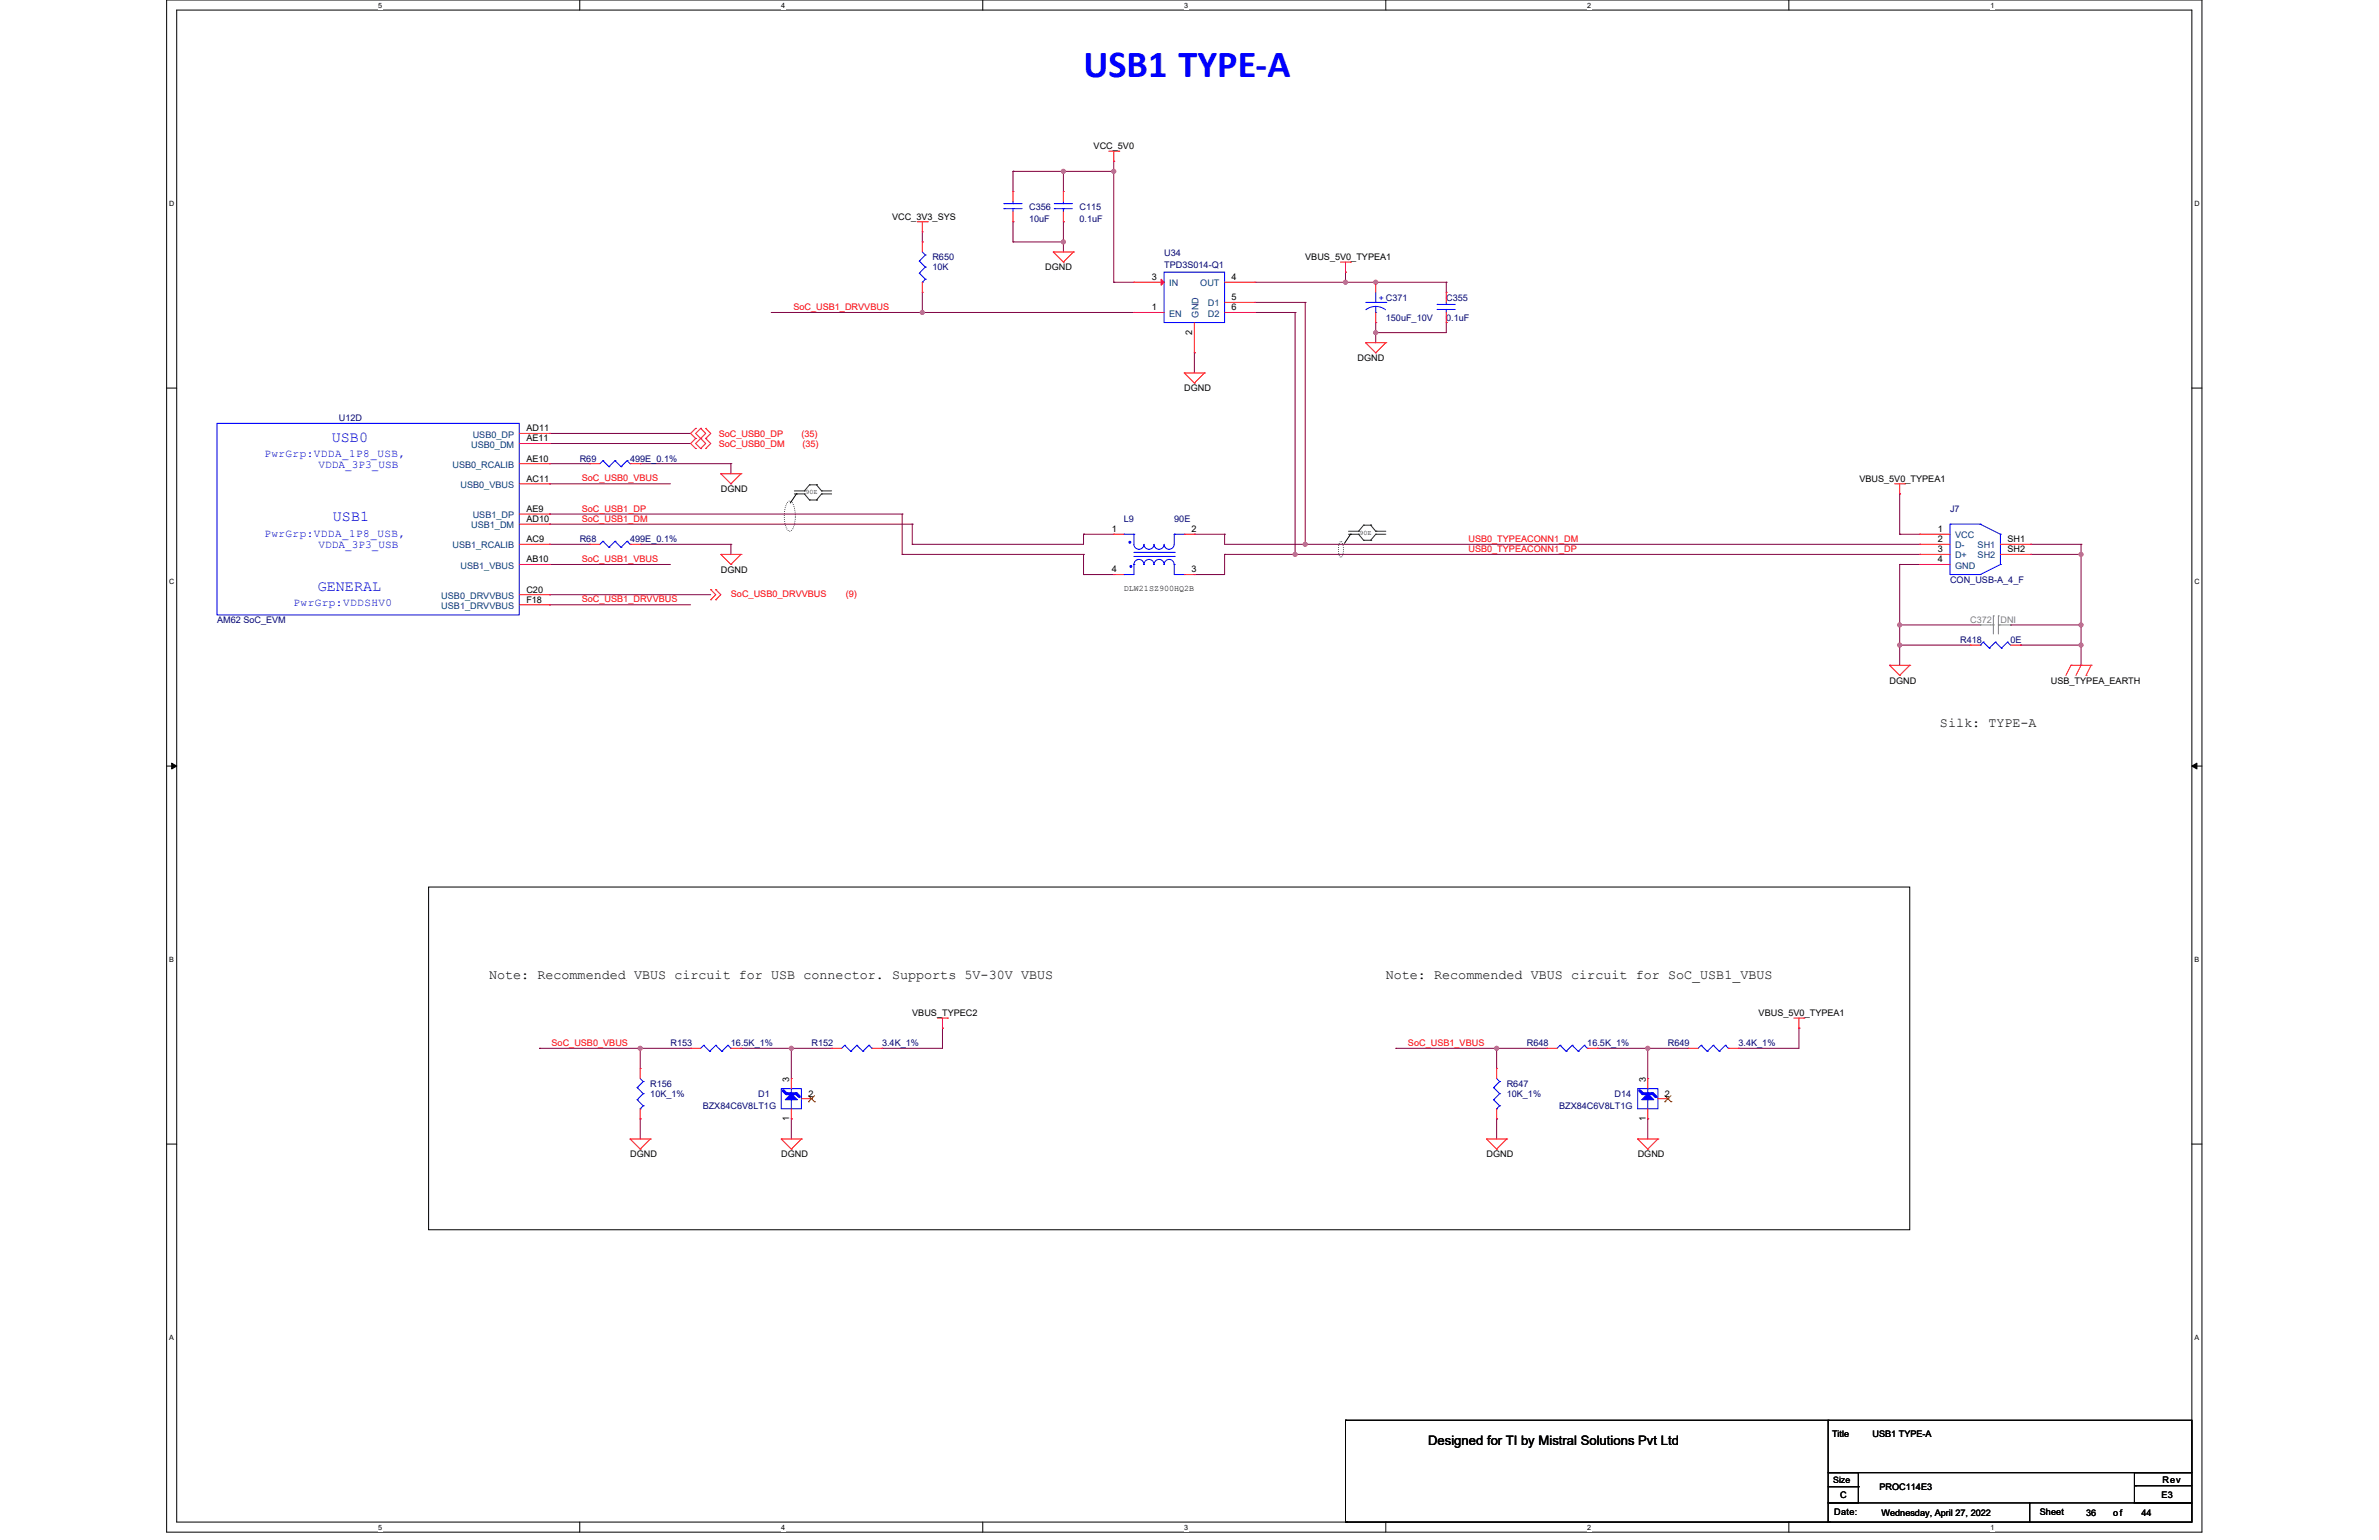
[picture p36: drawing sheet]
<svg xmlns="http://www.w3.org/2000/svg" width="432mm" height="279mm" viewBox="0 0 432 279" stroke-linecap="round" stroke-linejoin="round" font-family="sans-serif">
<defs><g id="words">
<text font-size="6.9" fill="#00f" x="196.7" y="13.9">USB1 TYPE-A</text>
<g font-size="2.7" fill="#00f">
<text x="60.2" y="80.2">USB0</text>
<text x="60.4" y="94.5">USB1</text>
<text x="57.7" y="107.3">GENERAL</text>
</g>
<g font-size="2.4">
<text x="352.1" y="131.9">Silk: TYPE-A</text>
<text x="88.8" y="177.6">Note: Recommended VBUS circuit for USB connector. Supports 5V-30V VBUS</text>
<text x="251.5" y="177.6">Note: Recommended VBUS circuit for SoC_USB1_VBUS</text>
<text x="259.2" y="262.2">Designed for TI by Mistral Solutions Pvt Ltd</text>
</g>
<g font-size="2" fill="#00f">
<text x="48" y="82.9">PwrGrp:VDDA_1P8_USB,</text>
<text x="57.8" y="84.9">VDDA_3P3_USB</text>
<text x="48" y="97.5">PwrGrp:VDDA_1P8_USB,</text>
<text x="57.8" y="99.5">VDDA_3P3_USB</text>
<text x="53.3" y="109.9">PwrGrp:VDDSHV0</text>
</g>
<g font-size="1.6">
<text x="198.5" y="27.1">VCC_5V0</text>
<text x="161.9" y="39.9">VCC_3V3_SYS</text>
<text x="236.9" y="47.2">VBUS_5V0_TYPEA1</text>
<text x="189.7" y="49">DGND</text>
<text x="209.1" y="50.8">3</text>
<text x="223.6" y="50.8">4</text>
<text x="209.1" y="56.3">1</text>
<text x="223.6" y="54.5">5</text>
<text x="223.6" y="56.3">6</text>
<text x="216.4" y="60.7" transform="rotate(-90 216.4 60.7)">2</text>
<text x="246.4" y="65.5">DGND</text>
<text x="215" y="71">DGND</text>
<text x="95.5" y="78.3">AD11</text>
<text x="95.5" y="83.8">AE10</text>
<text x="95.5" y="80.1">AE11</text>
<text x="95.5" y="87.4">AC11</text>
<text x="130.8" y="89.3">DGND</text>
<text x="337.5" y="87.4">VBUS_5V0_TYPEA1</text>
<text x="95.5" y="94.7">AD10</text>
<text x="95.5" y="92.9">AE9</text>
<text x="95.5" y="98.4">AC9</text>
<text x="201.8" y="96.6">1</text>
<text x="216.2" y="96.6">2</text>
<text x="351.7" y="96.6">1</text>
<text x="351.7" y="98.4">2</text>
<text x="351.7" y="100.2">3</text>
<text x="364.4" y="98.4">SH1</text>
<text x="364.4" y="100.2">SH2</text>
<text x="95.5" y="107.5">C20</text>
<text x="95.5" y="102">AB10</text>
<text x="130.8" y="103.9">DGND</text>
<text x="201.8" y="103.9">4</text>
<text x="216.2" y="103.9">3</text>
<text x="351.7" y="102">4</text>
<text x="95.5" y="109.4">F18</text>
<text x="343" y="124">DGND</text>
<text x="372.2" y="124">USB_TYPEA_EARTH</text>
<text x="165.6" y="184.4">VBUS_TYPEC2</text>
<text x="319.2" y="184.4">VBUS_5V0_TYPEA1</text>
<text x="143.3" y="196.2" transform="rotate(-90 143.3 196.2)">3</text>
<text x="298.7" y="196.2" transform="rotate(-90 298.7 196.2)">3</text>
<text x="143.3" y="203.4" transform="rotate(-90 143.3 203.4)">1</text>
<text x="146.7" y="199">2</text>
<text x="298.7" y="203.4" transform="rotate(-90 298.7 203.4)">1</text>
<text x="302.2" y="199">2</text>
<text x="114.4" y="210">DGND</text>
<text x="141.8" y="210">DGND</text>
<text x="269.8" y="210">DGND</text>
<text x="297.3" y="210">DGND</text>
<text x="332.5" y="260.6">Title</text>
<text x="339.9" y="260.6">USB1 TYPE-A</text>
<text x="332.7" y="269">Size</text>
<text x="392.5" y="269">Rev</text>
<text x="332.9" y="274.9">Date:</text>
<text x="334" y="271.8">C</text>
<text x="341.1" y="270.3">PROC114E3</text>
<text x="341.5" y="275.1">Wednesday, April 27, 2022</text>
<text x="370.2" y="274.9">Sheet</text>
<text x="378.6" y="275.1">36</text>
<text x="383.6" y="275.1">of</text>
<text x="388.7" y="275.1">44</text>
<text x="392.3" y="271.8">E3</text>
</g>
<g font-size="1.6" fill="#000080">
<text x="186.8" y="38.1">C356</text>
<text x="186.8" y="40.3">10uF</text>
<text x="195.9" y="38.1">C115</text>
<text x="195.9" y="40.3">0.1uF</text>
<text x="169.2" y="47.2">R650</text>
<text x="211.3" y="46.5">U34</text>
<text x="169.2" y="49">10K</text>
<text x="211.3" y="48.7">TPD3S014-Q1</text>
<text x="251.5" y="58.2">150uF_10V</text>
<text x="262.5" y="54.5">C355</text>
<text x="262.5" y="58.2">0.1uF</text>
<text x="61.5" y="76.5">U12D</text>
<text x="105.2" y="83.8">R69</text>
<text x="114.4" y="83.8">499E_0.1%</text>
<text x="204" y="94.8">L9</text>
<text x="213.1" y="94.8">90E</text>
<text x="353.9" y="92.9">J7</text>
<text x="105.2" y="98.4">R68</text>
<text x="114.4" y="98.4">499E_0.1%</text>
<text x="353.9" y="105.7">CON_USB-A_4_F</text>
<text x="39.4" y="113">AM62 SoC_EVM</text>
<text x="355.8" y="116.7">R418</text>
<text x="364.9" y="116.7">0E</text>
<text x="121.7" y="189.9">R153</text>
<text x="132.7" y="189.9">16.5K_1%</text>
<text x="147.3" y="189.9">R152</text>
<text x="160.1" y="189.9">3.4K_1%</text>
<text x="277.1" y="189.9">R648</text>
<text x="288.1" y="189.9">16.5K_1%</text>
<text x="302.7" y="189.9">R649</text>
<text x="315.5" y="189.9">3.4K_1%</text>
<text x="118" y="197.2">R156</text>
<text x="273.5" y="197.2">R647</text>
<text x="118" y="199">10K_1%</text>
<text x="127.5" y="201.2">BZX84C6V8LT1G</text>
<text x="137.6" y="199">D1</text>
<text x="273.5" y="199">10K_1%</text>
<text x="283" y="201.2">BZX84C6V8LT1G</text>
<text x="293" y="199">D14</text>
</g>
<g font-size="1.6" fill="#004080">
<text x="212.2" y="51.9">IN</text>
<text x="217.9" y="51.9">OUT</text>
<text x="212.2" y="57.4">EN</text>
<text x="217.5" y="57.6" transform="rotate(-90 217.5 57.6)">GND</text>
<text x="219.2" y="55.6">D1</text>
<text x="219.2" y="57.4">D2</text>
<text x="85.5" y="81.2">USB0_DM</text>
<text x="85.8" y="79.4">USB0_DP</text>
<text x="82.1" y="84.9">USB0_RCALIB</text>
<text x="83.6" y="88.5">USB0_VBUS</text>
<text x="85.5" y="95.8">USB1_DM</text>
<text x="85.8" y="94">USB1_DP</text>
<text x="82.1" y="99.5">USB1_RCALIB</text>
<text x="354.9" y="97.7">VCC</text>
<text x="354.9" y="99.5">D-</text>
<text x="354.9" y="101.3">D+</text>
<text x="359" y="99.5">SH1</text>
<text x="359" y="101.3">SH2</text>
<text x="83.6" y="103.2">USB1_VBUS</text>
<text x="354.9" y="103.2">GND</text>
<text x="80.1" y="108.6">USB0_DRVVBUS</text>
<text x="80.1" y="110.5">USB1_DRVVBUS</text>
</g>
<g font-size="1.6" fill="#f00">
<text x="144" y="56.3">SoC_USB1_DRVVBUS</text>
<text x="130.5" y="79.2">SoC_USB0_DP</text>
<text x="130.5" y="81">SoC_USB0_DM</text>
<text x="145.5" y="79.2">(35)</text>
<text x="145.6" y="81">(35)</text>
<text x="105.6" y="87.4">SoC_USB0_VBUS</text>
<text x="105.6" y="92.8">SoC_USB1_DP</text>
<text x="105.6" y="94.7">SoC_USB1_DM</text>
<text x="105.6" y="102">SoC_USB1_VBUS</text>
<text x="266.5" y="98.3">USB0_TYPEACONN1_DM</text>
<text x="266.5" y="100.2">USB0_TYPEACONN1_DP</text>
<text x="105.6" y="109.3">SoC_USB1_DRVVBUS</text>
<text x="132.7" y="108.3">SoC_USB0_DRVVBUS</text>
<text x="153.5" y="108.3">(9)</text>
<text x="100.1" y="189.8">SoC_USB0_VBUS</text>
<text x="255.6" y="189.8">SoC_USB1_VBUS</text>
</g>
<text font-size="1.6" fill="#00f" x="250.2" y="54.6">+ C371</text>
<g font-size="1.6" fill="#808080">
<text x="357.6" y="113">C372</text>
<text x="363.1" y="113">DNI</text>
</g>
<text font-size="1.5" x="204" y="107.3">DLW21SZ900HQ2B</text>
<g font-size="1.3">
<text x="68.6" y="1.4">5</text>
<text x="141.8" y="1.4">4</text>
<text x="215" y="1.4">3</text>
<text x="288.1" y="1.4">2</text>
<text x="361.3" y="1.4">1</text>
<text x="30.7" y="37.3">D</text>
<text x="398.3" y="37.3">D</text>
<text x="30.7" y="105.9">C</text>
<text x="398.3" y="105.9">C</text>
<text x="30.7" y="174.5">B</text>
<text x="398.3" y="174.5">B</text>
<text x="30.7" y="243">A</text>
<text x="398.3" y="243">A</text>
<text x="68.6" y="277.5">5</text>
<text x="141.8" y="277.5">4</text>
<text x="215" y="277.5">3</text>
<text x="288.1" y="277.5">2</text>
<text x="361.3" y="277.5">1</text>
</g>
<g font-size="1.2">
<text x="146.2" y="89.7">90E</text>
<text x="246.8" y="97">90E</text>
</g>
</g></defs>
<path d="M30.2 0h369.5v278h-369.5zM32.1 1.8h365.7v274.3h-365.7z" fill="none" stroke="#000" stroke-width=".18"/>
<g fill="#fff">
<path d="M68.7 .2h.7v1.4h-.7z"/>
<path d="M68.7 276.3h.7v1.5h-.7z"/>
</g>
<path d="M105.2 0v1.8M105.2 276.1v1.9" fill="none" stroke="#000" stroke-width=".18"/>
<g fill="#fff">
<path d="M141.8 .2h.7v1.4h-.7z"/>
<path d="M141.8 276.3h.7v1.5h-.7z"/>
</g>
<path d="M178.4 0v1.8M178.4 276.1v1.9" fill="none" stroke="#000" stroke-width=".18"/>
<g fill="#fff">
<path d="M215 .2h.7v1.4h-.7z"/>
<path d="M215 276.3h.7v1.5h-.7z"/>
</g>
<path d="M251.5 0v1.8M251.5 276.1v1.9" fill="none" stroke="#000" stroke-width=".18"/>
<g fill="#fff">
<path d="M288.1 .2h.7v1.4h-.7z"/>
<path d="M288.1 276.3h.7v1.5h-.7z"/>
</g>
<path d="M324.7 0v1.8M324.7 276.1v1.9" fill="none" stroke="#000" stroke-width=".18"/>
<g fill="#fff">
<path d="M361.3 .2h.7v1.4h-.7z"/>
<path d="M361.3 276.3h.7v1.5h-.7z"/>
<path d="M30.7 36.1h1v1.5h-1z"/>
<path d="M398.3 36.1h.9v1.5h-.9z"/>
<path d="M30.7 104.7h1v1.5h-1z"/>
<path d="M398.3 104.7h.9v1.5h-.9z"/>
</g>
<path d="M30.2 70.4h1.9M397.8 70.4h1.9" fill="none" stroke="#000" stroke-width=".18"/>
<g fill="#fff">
<path d="M30.7 173.3h.9v1.4h-.9z"/>
<path d="M398.3 173.3h.9v1.4h-.9z"/>
</g>
<path d="M30.2 139h1.9M31.2 138.5l.9 .5-.9 .5zM397.8 139l.9-.5v1zM397.8 139h1.9" fill="none" stroke="#000" stroke-width=".18"/>
<path d="M31.2 138.5l.9 .5-.9 .5zM397.8 139l.9-.5v1z" fill="#000"/>
<g fill="#fff">
<path d="M30.7 241.9h.9v1.4h-.9z"/>
<path d="M398.3 241.9h.9v1.4h-.9z"/>
</g>
<path d="M144.5 89.6h.1M144.5 89.6l-1.1 1.7M245.1 96.9h.1M245.1 96.9l-1.1 1.7M77.8 160.9h268.8v62.2h-268.8zM30.2 207.6h1.9M397.8 207.6h1.9" fill="none" stroke="#000" stroke-width=".18"/>
<g fill="none" stroke="#008000" stroke-width=".18">
<path d="M144.2 89.1h1.8M144.2 89.6h1.8M146 89.1h.1M146 89.6h.1M146 89.6l.9 1.1M146.9 88h.1M146.9 90.7h.1M146.9 88l-.9 1.1M146.9 88h1.3M146.9 90.7h1.3M148.2 88h.1M148.2 90.7h.1"/>
<path d="M148.2 88l.9 1.1M149.1 89.1h.1M149.1 89.6h.1M149.1 89.1h1.8M149.1 89.6h1.8M149.1 89.6l-.9 1.1M244.8 96.4h1.8M244.8 96.9h1.8M246.6 96.4h.1M246.6 96.9h.1M246.6 96.9l.9 1.1M247.5 95.3h.1"/>
<path d="M247.5 98h.1M247.5 95.3l-.9 1.1M247.5 98h1.3M247.5 95.3h1.3M248.8 98h.1M248.8 95.3h.1M248.8 95.3l.9 1.1M249.7 96.4h.1M249.7 96.9h.1M249.7 96.4h1.8M249.7 96.9h1.8M249.7 96.9l-.9 1.1"/>
</g>
<path d="M143.1 91l.3-.1a1.46 1.46 0 0 1 .8 1.3 5.2 5.2 0 0 1-.6 4.1l-.2 .1a1.46 1.46 0 0 1-.9-1.4l-.1-.6a4.4 4.4 0 0 1 .7-3.4zM243.2 98.3l.2-.1a2.55 2.55 0 0 1 0 2.9 2.64 2.64 0 0 1-.2-2.8z" fill="none" stroke="#000" stroke-width=".18" stroke-dasharray="0 .4"/>
<path d="M116.2 190.2h.1M116.2 190.2v3.7M116.2 190.2h9.1" fill="none" stroke="#800040" stroke-width=".18"/>
<circle cx="116.2" cy="190.2" r=".37" fill="#f0f"/>
<circle cx="116.2" cy="190.2" r=".37" fill="none" stroke="#f0f" stroke-width=".18"/>
<path d="M134.5 190.2h.1M134.5 190.2h16.4M143.6 190.2h.1M143.6 190.2v5.5M116.2 203h.1M116.2 203v3.7" fill="none" stroke="#800040" stroke-width=".18"/>
<circle cx="143.6" cy="190.2" r=".37" fill="#f0f"/>
<circle cx="143.6" cy="190.2" r=".37" fill="none" stroke="#f0f" stroke-width=".18"/>
<g fill="none" stroke="#800040" stroke-width=".18">
<path d="M249.7 51.2h.1M249.7 58.5h.1M249.7 51.2h12.8M249.7 58.5v1.9M249.7 60.4h.1M249.7 60.4h12.8M163.7 93.3h.1M163.7 93.3v7.3M165.6 95.1h.1M165.6 95.1v3.7M97.9 190.2h.1M97.9 190.2h18.3"/>
<path d="M160.1 190.2h.1M171.1 186.5h.1M171.1 186.5v3.7h-11M143.6 203h.1M143.6 203v3.7"/>
</g>
<circle cx="249.7" cy="60.3" r=".37" fill="#f0f"/>
<circle cx="249.7" cy="60.3" r=".37" fill="none" stroke="#f0f" stroke-width=".18"/>
<path d="M244.2 51.2h.1M244.2 51.2h5.5M262.5 58.5h.1M262.5 51.2h.1M262.5 51.2v1.8M262.5 58.5v1.9M249.7 60.4h.1M249.7 60.4v1.8" fill="none" stroke="#800040" stroke-width=".18"/>
<circle cx="249.7" cy="51.2" r=".37" fill="#f0f"/>
<circle cx="249.7" cy="51.2" r=".37" fill="none" stroke="#f0f" stroke-width=".18"/>
<path d="M202.2 29.3h.1M202.2 29.3v1.8M140 56.7h65.8M167.4 56.7h.1M202.2 51.2h.1M202.2 51.2h3.6M205.8 56.7h.1M216.8 64h.1M216.8 64v3.7" fill="none" stroke="#800040" stroke-width=".18"/>
<circle cx="167.4" cy="56.7" r=".37" fill="#f0f"/>
<circle cx="167.4" cy="56.7" r=".37" fill="none" stroke="#f0f" stroke-width=".18"/>
<path d="M227.8 51.2h16.4M244.2 51.2h.1" fill="none" stroke="#800040" stroke-width=".18"/>
<circle cx="244.2" cy="51.2" r=".37" fill="#f0f"/>
<circle cx="244.2" cy="51.2" r=".37" fill="none" stroke="#f0f" stroke-width=".18"/>
<g fill="none" stroke="#800040" stroke-width=".18">
<path d="M183.9 31.1h.1M183.9 31.1v3.6M183.9 31.1h9.1M193 31.1h.1M193 31.1v3.6M183.9 40.2h.1M183.9 43.9h.1M183.9 40.2v3.7M183.9 43.9h9.1M193 43.9h.1M193 43.9v1.8M244.2 49.4h.1"/>
<path d="M244.2 49.4v1.8M196.7 96.9h.1M196.7 96.9v1.9M196.7 96.9h5.5M216.8 96.9h.1M216.8 96.9h5.5M222.3 96.9h.1M222.3 96.9v1.9h14.6M236.9 98.8h.1M163.7 100.6h.1M163.7 100.6h33M196.7 100.6h.1"/>
<path d="M196.7 104.2h.1M196.7 100.6v3.6M196.7 104.2h5.5M216.8 104.2h.1M222.3 100.6h.1M222.3 100.6v3.6h-5.5M222.3 100.6h12.8M235.1 100.6h.1"/>
</g>
<circle cx="193" cy="43.9" r=".37" fill="#f0f"/>
<circle cx="193" cy="43.9" r=".37" fill="none" stroke="#f0f" stroke-width=".18"/>
<path d="M193 31.1h.1M193 31.1h9.2M193 40.2h.1M193 40.2v3.7" fill="none" stroke="#800040" stroke-width=".18"/>
<circle cx="193" cy="31.1" r=".37" fill="#f0f"/>
<circle cx="193" cy="31.1" r=".37" fill="none" stroke="#f0f" stroke-width=".18"/>
<path d="M202.2 31.1h.1M202.2 31.1v20.1" fill="none" stroke="#800040" stroke-width=".18"/>
<circle cx="202.1" cy="31.1" r=".37" fill="#f0f"/>
<circle cx="202.1" cy="31.1" r=".37" fill="none" stroke="#f0f" stroke-width=".18"/>
<path d="M165.6 98.8h.1M165.6 98.8h31.1M344.8 89.6h.1M344.8 89.6v7.3M368.6 98.8h.1M368.6 98.8h9.1M377.7 98.8h.1M377.7 98.8v14.6M368.6 100.6h.1M368.6 100.6h9.1M377.7 100.6h.1" fill="none" stroke="#800040" stroke-width=".18"/>
<circle cx="377.7" cy="113.4" r=".37" fill="#f0f"/>
<circle cx="377.7" cy="113.4" r=".37" fill="none" stroke="#f0f" stroke-width=".18"/>
<circle cx="377.7" cy="100.6" r=".37" fill="#f0f"/>
<circle cx="377.7" cy="100.6" r=".37" fill="none" stroke="#f0f" stroke-width=".18"/>
<path d="M344.8 102.4h.1M344.8 102.4v11" fill="none" stroke="#800040" stroke-width=".18"/>
<circle cx="344.8" cy="113.4" r=".37" fill="#f0f"/>
<circle cx="344.8" cy="113.4" r=".37" fill="none" stroke="#f0f" stroke-width=".18"/>
<path d="M344.8 113.4h.1M344.8 117h.1M344.8 113.4h14.6M344.8 117h12.8M364.9 113.4h.1M364.9 113.4h12.8" fill="none" stroke="#800040" stroke-width=".18"/>
<circle cx="344.8" cy="117" r=".37" fill="#f0f"/>
<circle cx="344.8" cy="117" r=".37" fill="none" stroke="#f0f" stroke-width=".18"/>
<path d="M344.8 113.4h.1M344.8 117h.1M344.8 113.4v7.3M366.7 117h.1M377.7 113.4h.1M377.7 113.4v3.6h-11" fill="none" stroke="#800040" stroke-width=".18"/>
<circle cx="377.7" cy="117" r=".37" fill="#f0f"/>
<circle cx="377.7" cy="117" r=".37" fill="none" stroke="#f0f" stroke-width=".18"/>
<g fill="none" stroke="#800040" stroke-width=".18">
<path d="M99.7 78.6h.1M99.7 78.6h25.6M99.7 87.8h.1M99.7 98.8h.1M99.7 84.1h.1M99.7 93.3h.1M99.7 95.1h.1M99.7 80.5h.1M99.7 87.8h22M99.7 98.8h7.4M99.7 84.1h7.4M99.7 93.3h64"/>
<path d="M99.7 95.1h65.9M99.7 80.5h25.6M116.2 98.8h.1M116.2 84.1h.1M116.2 98.8h16.5M116.2 84.1h16.5M132.7 98.8h.1M132.7 84.1h.1M132.7 84.1v1.9M132.7 98.8v1.8M344.8 96.9h.1M344.8 96.9h3.7"/>
<path d="M99.7 102.4h.1M99.7 107.9h.1M99.7 109.7h.1M99.7 102.4h22M99.7 107.9h29.3M99.7 109.7h25.6M344.8 102.4h.1M344.8 102.4h3.7M377.7 117h.1M377.7 117v3.7M253.4 190.2h.1M253.4 190.2h18.2"/>
</g>
<circle cx="271.6" cy="190.2" r=".37" fill="#f0f"/>
<circle cx="271.6" cy="190.2" r=".37" fill="none" stroke="#f0f" stroke-width=".18"/>
<path d="M271.6 190.2h.1M271.6 190.2v3.7M271.6 190.2h9.2M289.9 190.2h.1M289.9 190.2h9.2M299.1 190.2h.1M299.1 190.2v5.5M271.6 203h.1M271.6 203v3.7" fill="none" stroke="#800040" stroke-width=".18"/>
<circle cx="299.1" cy="190.2" r=".37" fill="#f0f"/>
<circle cx="299.1" cy="190.2" r=".37" fill="none" stroke="#f0f" stroke-width=".18"/>
<path d="M227.8 54.9h9.1M236.9 54.9h.1M236.9 54.9v43.9M236.9 98.8h.1M299.1 190.2h.1M299.1 190.2h7.3M315.5 190.2h.1M326.5 186.5h.1M326.5 186.5v3.7h-11M299.1 203h.1M299.1 203v3.7" fill="none" stroke="#800040" stroke-width=".18"/>
<circle cx="236.9" cy="98.8" r=".37" fill="#f0f"/>
<circle cx="236.9" cy="98.8" r=".37" fill="none" stroke="#f0f" stroke-width=".18"/>
<path d="M227.8 56.7h7.3M235.1 56.7h.1M235.1 56.7v43.9M236.9 98.8h111.6M348.5 98.8h.1M235.1 100.6h.1M235.1 100.6h113.4M348.5 100.6h.1" fill="none" stroke="#800040" stroke-width=".18"/>
<circle cx="235.1" cy="100.6" r=".37" fill="#f0f"/>
<circle cx="235.1" cy="100.6" r=".37" fill="none" stroke="#f0f" stroke-width=".18"/>
<path d="M167.4 43.9h.1M167.4 56.7h.1M167.4 42.1v1.8M167.4 53v3.7" fill="none" stroke="#800040" stroke-width=".18"/>
<g fill="none" stroke="#f00" stroke-width=".18">
<path d="M201.2 27.4h1.9M202.2 29.3h.1M202.2 27.4v1.9M203.1 27.4h.1M166.5 40.2h1.8M167.4 42.1h.1M167.4 40.2v1.9M168.3 40.2h.1M191.2 45.7h.1M191.2 45.7h3.6M191.2 45.7l1.8 1.8M193 47.5h.1"/>
<path d="M194.8 45.7h.1M194.8 45.7l-1.8 1.8M243.3 47.5h1.8M244.2 49.4h.1M244.2 47.5v1.9M245.1 47.5h.1M94.3 78.6h5.4M99.7 78.6h.1M126.3 77.7h.1M126.3 79.6h.1M126.3 79.6l-1 .9 1 .9M126.3 77.7l-1 .9 1 1"/>
<path d="M127.2 79.6h.1M127.2 77.7h.1M127.2 77.7l-.9 .9 1.8 1.9-.9 .9M127.2 77.7l.9 .9-1.8 1.9 .9 .9M128.1 77.7h.1M128.1 79.6h.1M128.1 77.7l.9 .9-.9 1M128.1 79.6l.9 .9-.9 .9M215 67.7h.1M215 67.7h3.6M215 67.7l1.8 1.8M216.8 69.5h.1"/>
<path d="M218.6 67.7h.1M218.6 67.7l-1.8 1.8M247.9 62.2h.1M247.9 62.2h3.6M247.9 62.2l1.8 1.8M249.7 64h.1M251.5 62.2h.1M251.5 62.2l-1.8 1.8M94.3 87.8h5.4M94.3 98.8h5.4M94.3 95.1h5.4M94.3 93.3h5.4"/>
<path d="M94.3 84.1h5.4M94.3 80.5h5.4M99.7 98.8h.1M99.7 87.8h.1M99.7 95.1h.1M99.7 93.3h.1M99.7 84.1h.1M99.7 80.5h.1M126.3 81.4h.1M127.2 81.4h.1M128.1 81.4h.1M130.8 86h.1"/>
<path d="M130.8 86h3.7M130.8 86l1.9 1.8M132.7 87.8h.1M134.5 86h.1M134.5 86l-1.8 1.8M343.9 87.8h1.8M344.8 89.6h.1M344.8 87.8v1.8M345.7 87.8h.1M94.3 107.9h5.4M94.3 109.7h5.4M94.3 102.4h5.4"/>
<path d="M99.7 107.9h.1M99.7 109.7h.1M99.7 102.4h.1M129 107h.1M129 108.8h.1M129 107l.9 .9-.9 .9M129.9 107h.1M129.9 108.8h.1M129.9 107l.9 .9-.9 .9M130.8 100.6h.1M130.8 100.6h3.7M130.8 100.6l1.9 1.8"/>
<path d="M132.7 102.4h.1M134.5 100.6h.1M134.5 100.6l-1.8 1.8M357.6 117h.1M357.6 117h1.8M364.9 117h1.8M366.7 117h.1M343 120.7h.1M343 120.7h3.6M343 120.7l1.8 1.8M344.8 122.5h.1M346.6 120.7h.1"/>
<path d="M346.6 120.7l-1.8 1.8M375.9 120.7h.1M375.9 120.7l-.9 1.8M375.9 120.7h3.6M377.7 120.7h.1M377.7 120.7l-.9 1.8M378.6 122.5h.1M379.5 120.7h.1M379.5 120.7l-.9 1.8M116.2 193.9h.1M116.2 193.9v1.8M170.1 184.7h1.9"/>
<path d="M171.1 186.5h.1M171.1 184.7v1.8M172 184.7h.1M306.4 190.2h.1M306.4 190.2h1.8M313.7 190.2h1.8M315.5 190.2h.1M325.6 184.7h1.8M326.5 186.5h.1M326.5 184.7v1.8M327.4 184.7h.1M114.4 206.7h.1"/>
<path d="M114.4 206.7h3.6M114.4 206.7l1.8 1.8M116.2 208.5h.1M116.2 203h.1M116.2 201.2v1.8M118 206.7h.1M118 206.7l-1.8 1.8M141.8 206.7h.1M141.8 206.7h3.7M141.8 206.7l1.8 1.8M143.6 208.5h.1M145.5 206.7h.1"/>
<path d="M145.5 206.7l-1.9 1.8M269.8 206.7h.1M269.8 206.7h3.7M269.8 206.7l1.8 1.8M271.6 208.5h.1M273.5 206.7h.1M273.5 206.7l-1.9 1.8M297.2 206.7h.1M297.2 206.7h3.7M297.2 206.7l1.9 1.8M299.1 208.5h.1M300.9 206.7h.1"/>
<path d="M300.9 206.7l-1.8 1.8"/>
</g>
<g fill="none" stroke="#000" stroke-width=".18">
<path d="M244.2 257.7h.1M244.2 257.7h87.8M244.2 257.7v18.4M331.8 257.7h66v9.5h-66zM244.2 276.1h.1M244.4 276.1h.1M244.4 276.1h87.8M331.8 267.2h5.5v5.5h-5.5zM331.8 272.7h36.6v3.4h-36.6zM331.8 269.7h5.5M337.3 269.7h.1M368.4 272.7h29.4v3.4h-29.4z"/>
<path d="M387.4 267.2h10.4v5.5h-10.4zM387.6 269.6h.1M387.6 269.6h10.2"/>
</g>
<g fill="none" stroke="#00f" stroke-width=".18">
<path d="M39.4 76.8h54.9v34.8h-54.9zM359.4 117h.1M360 116.5h.1M360 116.5l1.1 1.1M360 116.5l-.6 .5M361.1 117.6h.1M362.2 116.5h.1M362.2 116.5l1.1 1.1M362.2 116.5l-1.1 1.1M363.3 117.6h.1M364.4 116.5h.1M364.4 116.5l.5 .5"/>
<path d="M364.4 116.5l-1.1 1.1M115.7 197.3h.1M115.7 199.5h.1M115.7 197.3l1 1.1M115.7 199.5l1 1.1M116.2 195.7l.5 .5M116.7 196.2h.1M116.7 198.4h.1M116.7 196.2l-1 1.1M116.7 198.4l-1 1.1M308.8 189.6h.1M308.8 189.6l-.6 .6"/>
<path d="M308.8 189.6l1.1 1.1M309.9 190.7h.1M311 189.6h.1M311 189.6l-1.1 1.1M311 189.6l1.1 1.1M312.1 190.7h.1M313.2 189.6h.1M313.2 189.6l-1.1 1.1M313.2 189.6l.5 .6M313.7 190.2h.1M116.2 201.2h.1M116.7 200.6h.1"/>
<path d="M116.7 200.6l-.5 .6"/>
</g>
<path d="M299.1 198.4l1.1 1.1h-2.2z" fill-rule="evenodd" fill="#00f"/>
<g fill="none" stroke="#00f" stroke-width=".18">
<path d="M182.2 37.9h.1M182.2 36.9h.1M182.2 37.9h3.3M182.2 36.9h3.3M183.9 36.9h.1M183.9 37.9h.1M183.9 36.6v.3M183.9 37.9v.5M153.3 189.6h.1M153.3 189.6l-.5 .6M153.3 189.6l1.1 1.1M154.4 190.7h.1"/>
<path d="M155.5 189.6h.1M155.5 189.6l-1.1 1.1M155.5 189.6l1.1 1.1M156.6 190.7h.1M157.7 189.6h.1M157.7 189.6l-1.1 1.1M157.7 189.6l.6 .6M158.3 190.2h.1M283.2 189.6h.1M283.2 189.6l-.6 .6M283.2 189.6l1.1 1.1M284.3 190.7h.1"/>
<path d="M285.4 189.6h.1M285.4 189.6l-1.1 1.1M285.4 189.6l1.1 1.1M286.5 190.7h.1M287.6 189.6h.1M287.6 189.6l-1.1 1.1M287.6 189.6l.5 .6M288.1 190.2h.1M297.2 197.5h3.7v3.7h-3.7zM299.1 198.4l1.1 1.1h-2.2zM299.1 197.5h.1M299.1 199.3h.1"/>
<path d="M299.1 197.5v3.7"/>
</g>
<path d="M297.6 197.9l.6 .5h1.8l.5 .6" fill="none" stroke="#00f" stroke-width=".55"/>
<g fill="none" stroke="#f00" stroke-width=".18">
<path d="M183.9 34.7h.1M183.9 34.7v1.9M183.9 38.4v1.8M183.9 40.2h.1M150.9 190.2h.1M150.9 190.2h1.9M158.3 190.2h1.8M160.1 190.2h.1M280.8 190.2h.1M280.8 190.2h1.8M288.1 190.2h1.8M289.9 190.2h.1"/>
<path d="M299.1 195.7h.1M299.1 195.7v1.8M300.9 199.3h1.8M302.7 199.3h.1M299.1 203h.1M299.1 201.2v1.8"/>
</g>
<path d="M302.2 199.9h.1M302.2 198.8l1.1 1.1M303.3 198.8l-1.1 1.1M303.3 199.9h.1" fill="none" stroke="#804000" stroke-width=".18"/>
<path d="M143.6 198.4l1.1 1.1h-2.2z" fill-rule="evenodd" fill="#00f"/>
<path d="M211.3 49.4h11v9.1h-11zM141.8 197.5h3.7v3.7h-3.7zM143.6 198.4l1.1 1.1h-2.2zM143.6 197.5h.1M143.6 199.3h.1M143.6 197.5v3.7" fill="none" stroke="#00f" stroke-width=".18"/>
<path d="M142.2 197.9l.5 .5h1.8l.6 .6" fill="none" stroke="#00f" stroke-width=".55"/>
<path d="M205.8 56.7h.1M205.8 56.7h5.5M216.8 58.5v5.5M216.8 64h.1M143.6 195.7h.1M143.6 195.7v1.8M145.5 199.3h1.8M147.3 199.3h.1M143.6 203h.1M143.6 201.2v1.8" fill="none" stroke="#f00" stroke-width=".18"/>
<path d="M146.7 199.9h.1M146.7 198.8l1.1 1.1M147.8 198.8l-1.1 1.1M147.8 199.9h.1" fill="none" stroke="#804000" stroke-width=".18"/>
<path d="M210.8 50.7l.5 .5-.5 .6z" fill="#f00"/>
<g fill="none" stroke="#f00" stroke-width=".18">
<path d="M193 34.7h.1M193 34.7v1.9M193 38.4v1.8M167.4 43.9h.1M167.4 53h.1M167.4 43.9v1.8M167.4 51.2v1.8M193 40.2h.1M205.8 51.2h.1M205.8 51.2h5.5M210.8 50.7l.5 .5-.5 .6zM222.3 51.2h5.5"/>
<path d="M222.3 54.9h5.5M222.3 56.7h5.5M227.8 51.2h.1M227.8 54.9h.1M227.8 56.7h.1M249.7 51.2h.1M249.7 58.5h.1M249.7 51.2v1.8M249.7 56.7v1.8M262.5 53h.1M262.5 58.5h.1M262.5 53v1.9"/>
<path d="M262.5 56.7v1.8M107.1 84.1h.1M107.1 98.8h.1M107.1 84.1h1.8M107.1 98.8h1.8M114.4 84.1h1.8M114.4 98.8h1.8M116.2 84.1h.1M116.2 98.8h.1M125.3 190.2h.1M125.3 190.2h1.9M132.7 190.2h1.8"/>
<path d="M134.5 190.2h.1"/>
</g>
<g fill="none" stroke="#00f" stroke-width=".18">
<path d="M191.4 37.9h.1M191.4 36.9h.1M191.4 37.9h3.3M191.4 36.9h3.3M193 36.9h.1M193 37.9h.1M193 36.6v.3M193 37.9v.5M166.9 47.4h.1M166.9 49.6h.1M166.9 47.4l1.1 1.1M166.9 49.6l1.1 1.1"/>
<path d="M167.4 51.2h.1M167.4 45.7l.6 .6M168 46.3h.1M168 48.5h.1M168 50.7h.1M168 46.3l-1.1 1.1M168 48.5l-1.1 1.1M168 50.7l-.6 .5M247.9 54.9h3.6M249.7 56.7h.1M249.7 54.9h.1M249.7 55.6l1.1 .2 .7 .4"/>
<path d="M249.7 55.6l-.8 .1-1 .5M249.7 53v1.9M249.7 55.6v1.1M251.5 54.9h.1M260.9 56.1h.1M260.9 55.2h.1M260.9 56.1h3.2M260.9 55.2h3.2M262.5 55.2h.1M262.5 56.1h.1M262.5 54.9v.3M262.5 56.1v.6"/>
<path d="M109.4 83.6h.1M109.4 98.2h.1M109.4 83.6l-.5 .5M109.4 83.6l1.1 1.1M109.4 98.2l-.5 .6M109.4 98.2l1.1 1.1M110.5 84.7h.1M110.5 99.3h.1M111.6 83.6h.1M111.6 98.2h.1M111.6 83.6l-1.1 1.1M111.6 83.6l1.1 1.1"/>
<path d="M111.6 98.2l-1.1 1.1M111.6 98.2l1.1 1.1M112.7 84.7h.1M112.7 99.3h.1M113.8 83.6h.1M113.8 98.2h.1M113.8 83.6l-1.1 1.1M113.8 83.6l.6 .5M113.8 98.2l-1.1 1.1M113.8 98.2l.6 .6M114.4 84.1h.1M114.4 98.8h.1"/>
<path d="M127.7 189.6h.1M127.7 189.6l-.5 .6M127.7 189.6l1.1 1.1M128.8 190.7h.1M129.9 189.6h.1M129.9 189.6l-1.1 1.1M129.9 189.6l1.1 1.1M131 190.7h.1M132.1 189.6h.1M132.1 189.6l-1.1 1.1M132.1 189.6l.6 .6M132.7 190.2h.1"/>
</g>
<path d="M359.4 113.4h.1M359.4 113.4h2.4M361.8 111.7h.1M361.8 113.4h.1M361.8 111.7v3.3M362.7 113.4h.1M362.7 111.7h.1M362.7 113.4h2.2M362.7 111.7v3.3M364.9 113.4h.1" fill="none" stroke="#808080" stroke-width=".18"/>
<circle cx="205.3" cy="102.8" r=".18" fill="#00f"/>
<g fill="none" stroke="#00f" stroke-width=".18">
<path d="M205.8 96.9v1.9a.91 .91 0 0 0 .9 .9 .94 .94 0 0 0 .9-.9 .91 .91 0 0 0 1 .9 .92 .92 0 0 0 .9-.9 .92 .92 0 0 0 .9 .9 .92 .92 0 0 0 .9-.9M205.8 96.9h.1M213.1 96.9v1.9a.92 .92 0 0 1-.9 .9 .91 .91 0 0 1-.9-.9M213.1 96.9h.1M205.8 102.4a.91 .91 0 0 1 .9-.9 .91 .91 0 0 1 .9 .9 .91 .91 0 0 1 1-.9 .91 .91 0 0 1 .9 .9 .91 .91 0 0 1 .9-.9 .91 .91 0 0 1 .9 .9M205.8 102.4h.1M205.8 102.4v1.8M211.3 102.4a.91 .91 0 0 1 .9-.9 .91 .91 0 0 1 .9 .9M213.1 102.4h.1M213.1 102.4v1.8"/>
<circle cx="205.3" cy="102.8" r=".18"/>
</g>
<circle cx="205.1" cy="98.4" r=".18" fill="#00f"/>
<g fill="none" stroke="#00f" stroke-width=".18">
<path d="M204 96.9h.1M204 96.9h1.8M213.1 96.9h1.9M215 96.9h.1M353.9 95.1h.1M353.9 95.1h5.5M353.9 95.1v9.1M359.4 95.1h.1M359.4 95.1l3.7 1.8M363.1 96.9h.1M363.1 96.9v5.5M204 104.2h.1"/>
<path d="M204 104.2h1.8M205.8 101h7.3M205.8 100.2h7.3M213.1 101h.1M213.1 100.2h.1M213.1 104.2h1.9M215 104.2h.1M353.9 104.2h.1M353.9 104.2h5.5M359.4 104.2h.1M363.1 102.4h.1M363.1 102.4l-3.7 1.8"/>
<path d="M271.1 197.3h.1M271.1 199.5h.1M271.1 197.3l1.1 1.1M271.1 199.5l1.1 1.1M271.6 195.7l.6 .5M272.2 196.2h.1M272.2 198.4h.1M272.2 196.2l-1.1 1.1M272.2 198.4l-1.1 1.1M271.6 201.2h.1M272.2 200.6h.1M272.2 200.6l-.6 .6"/>
<circle cx="205.1" cy="98.4" r=".18"/>
</g>
<g fill="none" stroke="#f00" stroke-width=".18">
<path d="M202.2 96.9h.1M202.2 96.9h1.8M215 96.9h1.8M216.8 96.9h.1M348.5 96.9h.1M348.5 98.8h.1M348.5 96.9h5.4M348.5 98.8h5.4M363.1 98.8h5.5M368.6 98.8h.1M202.2 104.2h.1M202.2 104.2h1.8"/>
<path d="M215 104.2h1.8M216.8 104.2h.1M348.5 100.6h.1M348.5 102.4h.1M348.5 100.6h5.4M348.5 102.4h5.4M363.1 100.6h5.5M368.6 100.6h.1M271.6 193.9h.1M271.6 193.9v1.8M271.6 203h.1M271.6 201.2v1.8"/>
</g>
<circle cx="116.2" cy="190.2" r=".37" fill="#f0f"/>
<circle cx="116.2" cy="190.2" r=".37" fill="none" stroke="#f0f" stroke-width=".18"/>
<circle cx="143.6" cy="190.2" r=".37" fill="#f0f"/>
<circle cx="143.6" cy="190.2" r=".37" fill="none" stroke="#f0f" stroke-width=".18"/>
<circle cx="249.7" cy="60.3" r=".37" fill="#f0f"/>
<circle cx="249.7" cy="60.3" r=".37" fill="none" stroke="#f0f" stroke-width=".18"/>
<circle cx="249.7" cy="51.2" r=".37" fill="#f0f"/>
<circle cx="249.7" cy="51.2" r=".37" fill="none" stroke="#f0f" stroke-width=".18"/>
<circle cx="167.4" cy="56.7" r=".37" fill="#f0f"/>
<circle cx="167.4" cy="56.7" r=".37" fill="none" stroke="#f0f" stroke-width=".18"/>
<circle cx="244.2" cy="51.2" r=".37" fill="#f0f"/>
<circle cx="244.2" cy="51.2" r=".37" fill="none" stroke="#f0f" stroke-width=".18"/>
<circle cx="193" cy="43.9" r=".37" fill="#f0f"/>
<circle cx="193" cy="43.9" r=".37" fill="none" stroke="#f0f" stroke-width=".18"/>
<circle cx="193" cy="31.1" r=".37" fill="#f0f"/>
<circle cx="193" cy="31.1" r=".37" fill="none" stroke="#f0f" stroke-width=".18"/>
<circle cx="202.1" cy="31.1" r=".37" fill="#f0f"/>
<circle cx="202.1" cy="31.1" r=".37" fill="none" stroke="#f0f" stroke-width=".18"/>
<circle cx="377.7" cy="113.4" r=".37" fill="#f0f"/>
<circle cx="377.7" cy="113.4" r=".37" fill="none" stroke="#f0f" stroke-width=".18"/>
<circle cx="377.7" cy="100.6" r=".37" fill="#f0f"/>
<circle cx="377.7" cy="100.6" r=".37" fill="none" stroke="#f0f" stroke-width=".18"/>
<circle cx="344.8" cy="113.4" r=".37" fill="#f0f"/>
<circle cx="344.8" cy="113.4" r=".37" fill="none" stroke="#f0f" stroke-width=".18"/>
<circle cx="344.8" cy="117" r=".37" fill="#f0f"/>
<circle cx="344.8" cy="117" r=".37" fill="none" stroke="#f0f" stroke-width=".18"/>
<circle cx="377.7" cy="117" r=".37" fill="#f0f"/>
<circle cx="377.7" cy="117" r=".37" fill="none" stroke="#f0f" stroke-width=".18"/>
<circle cx="271.6" cy="190.2" r=".37" fill="#f0f"/>
<circle cx="271.6" cy="190.2" r=".37" fill="none" stroke="#f0f" stroke-width=".18"/>
<circle cx="299.1" cy="190.2" r=".37" fill="#f0f"/>
<circle cx="299.1" cy="190.2" r=".37" fill="none" stroke="#f0f" stroke-width=".18"/>
<circle cx="236.9" cy="98.8" r=".37" fill="#f0f"/>
<circle cx="236.9" cy="98.8" r=".37" fill="none" stroke="#f0f" stroke-width=".18"/>
<circle cx="235.1" cy="100.6" r=".37" fill="#f0f"/>
<circle cx="235.1" cy="100.6" r=".37" fill="none" stroke="#f0f" stroke-width=".18"/>
<use href="#words"/>
</svg>
